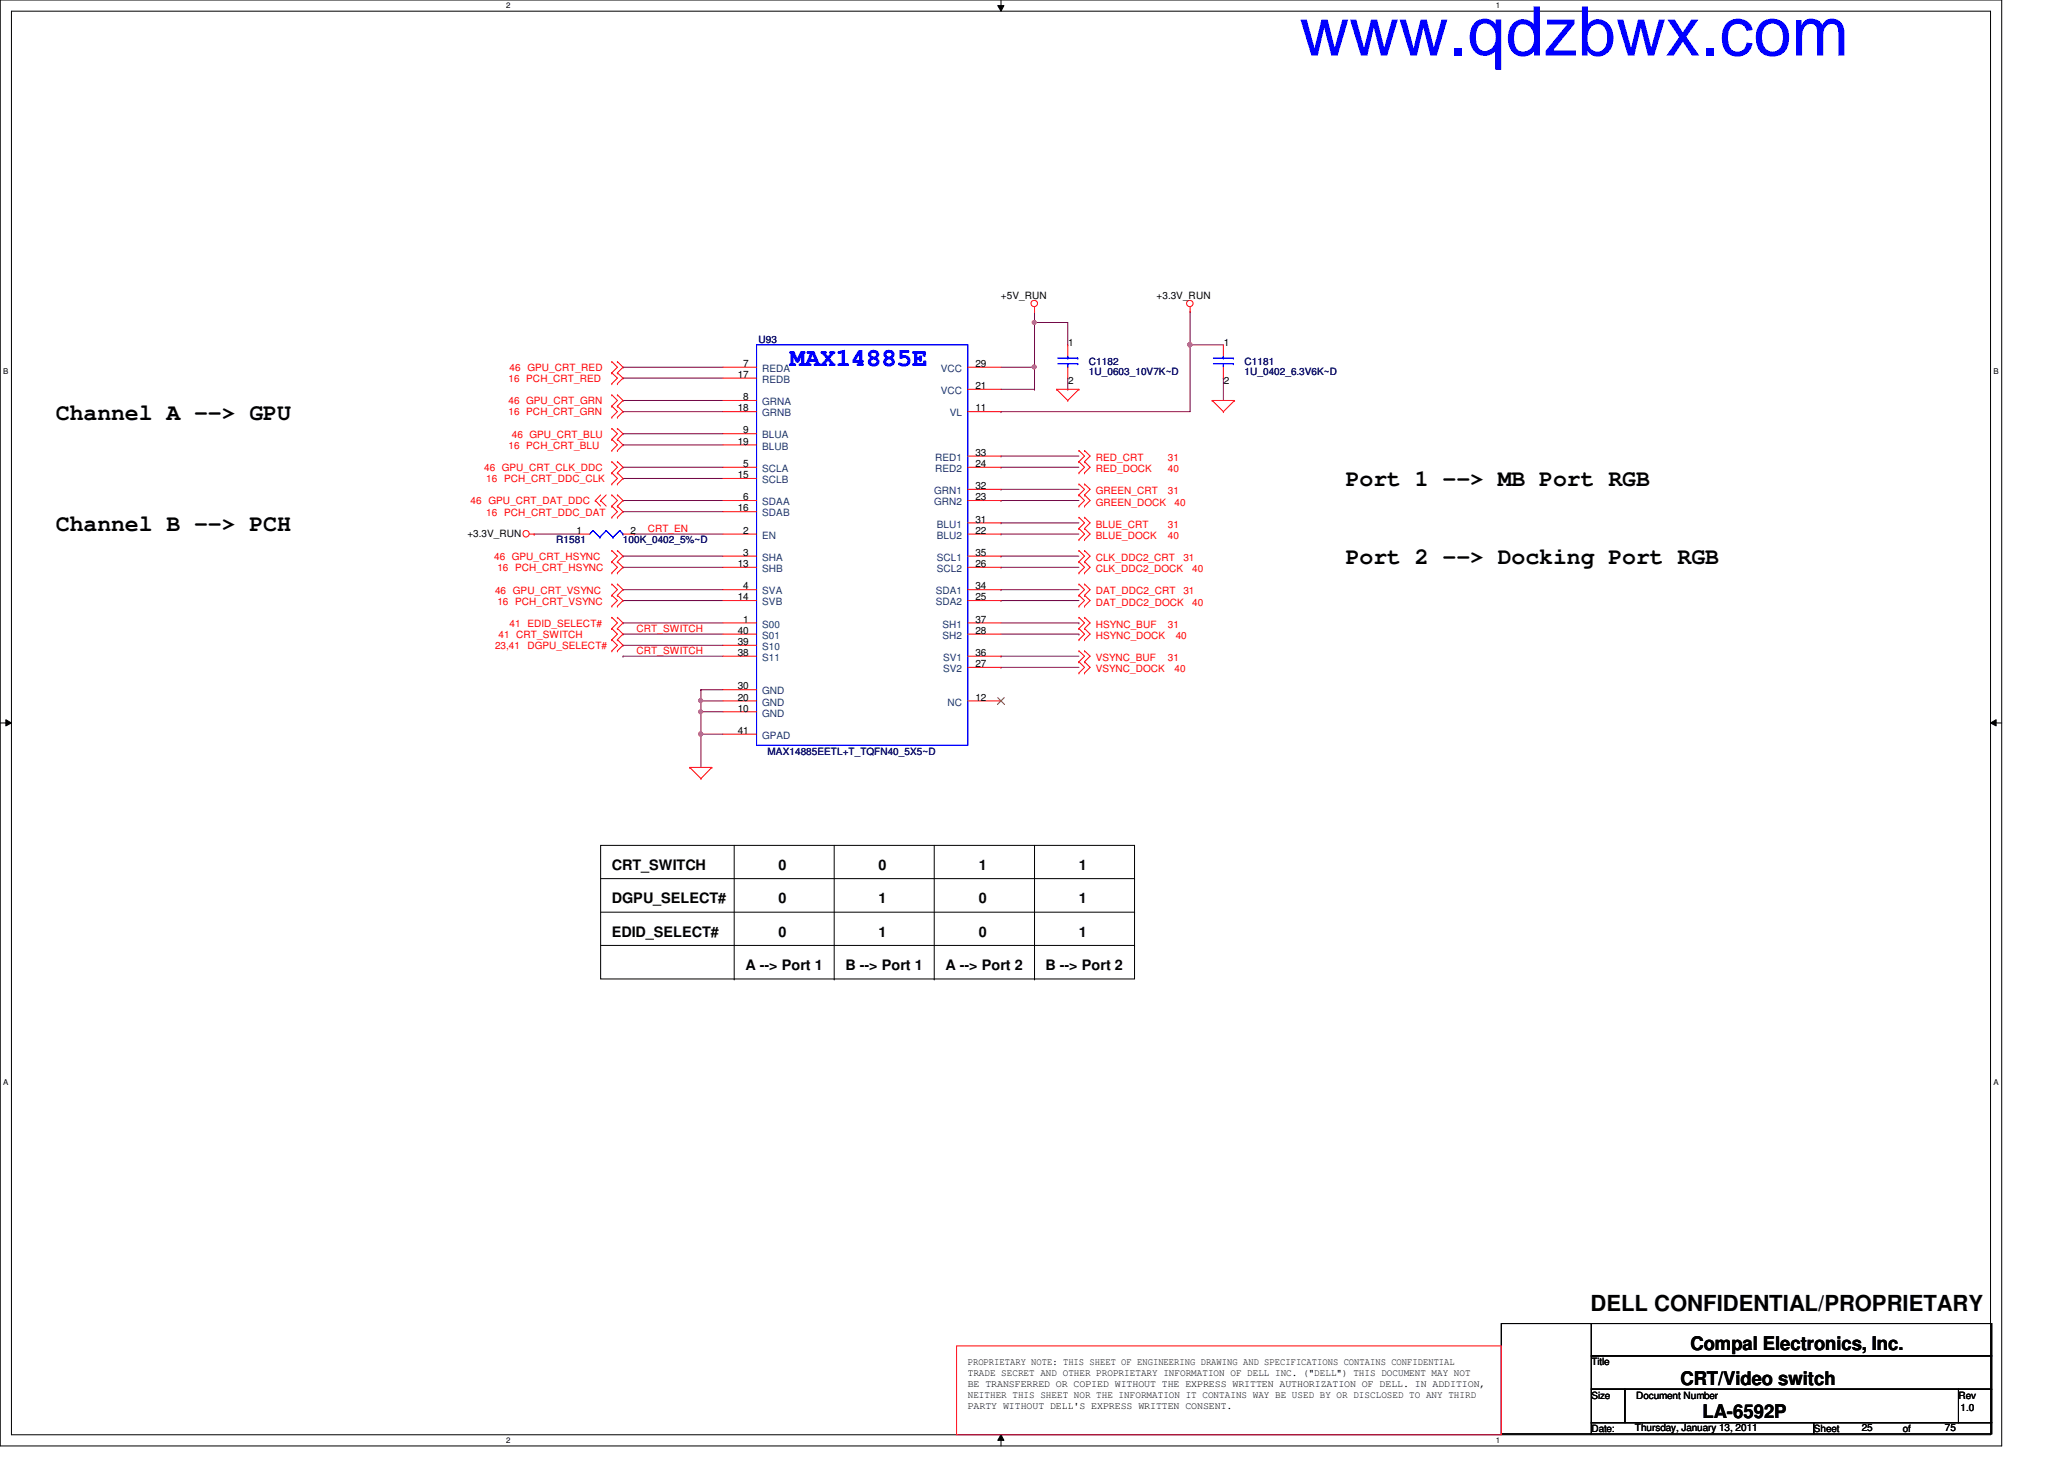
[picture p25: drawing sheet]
<svg xmlns="http://www.w3.org/2000/svg" width="297mm" height="210mm" viewBox="0 0 297 210" stroke-linecap="round" stroke-linejoin="round" font-family="sans-serif">
<defs><g id="words">
<text font-size="9.9" fill="#00f" x="187" y="8">www.qdzbwx.com</text>
<text font-size="3.6" fill="#00f" x="113.7" y="52.6">MAX14885E</text>
<g font-size="3.3">
<text x="8" y="60.4">Channel A --&gt; GPU</text>
<text x="193.7" y="70">Port 1 --&gt; MB Port RGB</text>
<text x="8" y="76.4">Channel B --&gt; PCH</text>
<text x="193.7" y="81.2">Port 2 --&gt; Docking Port RGB</text>
</g>
<text font-size="3.2" x="228.9" y="188.6">DELL CONFIDENTIAL/PROPRIETARY</text>
<g font-size="2.7">
<text x="243.3" y="194.3">Compal Electronics, Inc.</text>
<text x="241.8" y="199.2">CRT/Video switch</text>
<text x="245" y="204">LA-6592P</text>
</g>
<g font-size="2.1">
<text x="88" y="125.1">CRT_SWITCH</text>
<text x="112.1" y="125.1">0</text>
<text x="126.4" y="125.1">0</text>
<text x="140.9" y="125.1">1</text>
<text x="155.3" y="125.1">1</text>
<text x="88" y="129.9">DGPU_SELECT#</text>
<text x="112.1" y="129.9">0</text>
<text x="126.4" y="129.9">1</text>
<text x="140.9" y="129.9">0</text>
<text x="155.3" y="129.9">1</text>
<text x="88" y="134.7">EDID_SELECT#</text>
<text x="112.1" y="134.7">0</text>
<text x="126.4" y="134.7">1</text>
<text x="140.9" y="134.7">0</text>
<text x="155.3" y="134.7">1</text>
<text x="107.3" y="139.5">A --&gt; Port 1</text>
<text x="121.7" y="139.5">B --&gt; Port 1</text>
<text x="136.1" y="139.5">A --&gt; Port 2</text>
<text x="150.4" y="139.5">B --&gt; Port 2</text>
</g>
<g font-size="1.4">
<text x="144.1" y="43">+5V_RUN</text>
<text x="166.5" y="43">+3.3V_RUN</text>
<text x="107" y="52.8">7</text>
<text x="140.4" y="52.8">29</text>
<text x="153.7" y="49.8">1</text>
<text x="176.1" y="49.8">1</text>
<text x="106.2" y="59.2">18</text>
<text x="106.2" y="54.4">17</text>
<text x="107" y="57.6">8</text>
<text x="140.4" y="56">21</text>
<text x="140.4" y="59.2">11</text>
<text x="153.7" y="55.3">2</text>
<text x="176.1" y="55.3">2</text>
<text x="106.2" y="64">19</text>
<text x="107" y="62.4">9</text>
<text x="140.4" y="65.6">33</text>
<text x="106.2" y="68.8">15</text>
<text x="107" y="67.2">5</text>
<text x="107" y="72">6</text>
<text x="140.4" y="72">23</text>
<text x="140.4" y="70.4">32</text>
<text x="140.4" y="67.2">24</text>
<text x="67.3" y="77.2">+3.3V_RUN</text>
<text x="83" y="76.8">1</text>
<text x="90.8" y="76.8">2</text>
<text x="106.2" y="73.6">16</text>
<text x="107" y="76.8">2</text>
<text x="140.4" y="75.2">31</text>
<text x="140.4" y="76.8">22</text>
<text x="106.2" y="81.6">13</text>
<text x="107" y="80">3</text>
<text x="140.4" y="80">35</text>
<text x="140.4" y="81.6">26</text>
<text x="106.2" y="86.4">14</text>
<text x="107" y="84.8">4</text>
<text x="107" y="89.6">1</text>
<text x="140.4" y="84.8">34</text>
<text x="140.4" y="89.6">37</text>
<text x="140.4" y="86.4">25</text>
<text x="106.2" y="92.8">39</text>
<text x="106.2" y="91.2">40</text>
<text x="106.2" y="94.4">38</text>
<text x="140.4" y="94.4">36</text>
<text x="140.4" y="96">27</text>
<text x="140.4" y="91.2">28</text>
<text x="106.2" y="99.2">30</text>
<text x="106.2" y="100.8">20</text>
<text x="140.4" y="100.8">12</text>
<text x="106.2" y="102.4">10</text>
<text x="106.2" y="105.6">41</text>
<text x="139.3" y="196.4">PROPRIETARY NOTE: THIS SHEET OF ENGINEERING DRAWING AND SPECIFICATIONS CONTAINS CONFIDENTIAL</text>
<text x="139.3" y="198">TRADE SECRET AND OTHER PROPRIETARY INFORMATION OF DELL INC. (&quot;DELL&quot;) THIS DOCUMENT MAY NOT</text>
<text x="229" y="196.4">Title</text>
<text x="139.3" y="199.6">BE TRANSFERRED OR COPIED WITHOUT THE EXPRESS WRITTEN AUTHORIZATION OF DELL. IN ADDITION,</text>
<text x="139.3" y="201.1">NEITHER THIS SHEET NOR THE INFORMATION IT CONTAINS WAY BE USED BY OR DISCLOSED TO ANY THIRD</text>
<text x="139.3" y="202.7">PARTY WITHOUT DELL'S EXPRESS WRITTEN CONSENT.</text>
<text x="229" y="201.2">Size</text>
<text x="235.5" y="201.2">Document Number</text>
<text x="281.9" y="201.2">Rev</text>
<text x="282.1" y="203">1.0</text>
<text x="229" y="206">Date:</text>
<text x="235.3" y="205.9">Thursday, January 13, 2011</text>
<text x="261" y="206">Sheet</text>
<text x="267.9" y="205.9">25</text>
<text x="273.9" y="206">of</text>
<text x="279.9" y="205.9">75</text>
</g>
<g font-size="1.4" fill="#f00">
<text x="73.3" y="53.4">46 GPU_CRT_RED</text>
<text x="73.2" y="58.2">46 GPU_CRT_GRN</text>
<text x="73.2" y="55">16 PCH_CRT_RED</text>
<text x="73.2" y="59.8">16 PCH_CRT_GRN</text>
<text x="73.2" y="64.6">16 PCH_CRT_BLU</text>
<text x="73.7" y="63">46 GPU_CRT_BLU</text>
<text x="69.7" y="67.8">46 GPU_CRT_CLK_DDC</text>
<text x="70" y="69.4">16 PCH_CRT_DDC_CLK</text>
<text x="157.7" y="66.3">RED_CRT</text>
<text x="157.7" y="71.1">GREEN_CRT</text>
<text x="157.7" y="67.9">RED_DOCK</text>
<text x="168.1" y="67.9">40</text>
<text x="168.1" y="66.3">31</text>
<text x="168.1" y="71.1">31</text>
<text x="67.7" y="72.6">46 GPU_CRT_DAT_DDC</text>
<text x="70" y="74.2">16 PCH_CRT_DDC_DAT</text>
<text x="93.2" y="76.5">CRT_EN</text>
<text x="157.7" y="75.9">BLUE_CRT</text>
<text x="157.7" y="72.7">GREEN_DOCK</text>
<text x="157.7" y="77.5">BLUE_DOCK</text>
<text x="168.1" y="75.9">31</text>
<text x="168.1" y="77.5">40</text>
<text x="169" y="72.7">40</text>
<text x="71.1" y="80.6">46 GPU_CRT_HSYNC</text>
<text x="71.6" y="82.2">16 PCH_CRT_HSYNC</text>
<text x="157.7" y="80.7">CLK_DDC2_CRT</text>
<text x="157.7" y="82.3">CLK_DDC2_DOCK</text>
<text x="170.3" y="80.7">31</text>
<text x="171.6" y="82.3">40</text>
<text x="71.2" y="85.4">46 GPU_CRT_VSYNC</text>
<text x="71.6" y="87">16 PCH_CRT_VSYNC</text>
<text x="157.7" y="85.5">DAT_DDC2_CRT</text>
<text x="157.7" y="87.1">DAT_DDC2_DOCK</text>
<text x="170.3" y="85.5">31</text>
<text x="171.6" y="87.1">40</text>
<text x="71.2" y="93.4">23,41</text>
<text x="71.8" y="91.8">41 CRT_SWITCH</text>
<text x="73.3" y="90.2">41 EDID_SELECT#</text>
<text x="75.9" y="93.4">DGPU_SELECT#</text>
<text x="91.6" y="90.9">CRT_SWITCH</text>
<text x="91.6" y="94.1">CRT_SWITCH</text>
<text x="157.7" y="90.3">HSYNC_BUF</text>
<text x="157.7" y="95.1">VSYNC_BUF</text>
<text x="157.7" y="91.9">HSYNC_DOCK</text>
<text x="168.1" y="90.3">31</text>
<text x="168.1" y="95.1">31</text>
<text x="169.2" y="91.9">40</text>
<text x="157.7" y="96.7">VSYNC_DOCK</text>
<text x="169" y="96.7">40</text>
</g>
<g font-size="1.4" fill="#000080">
<text x="109.2" y="49.4">U93</text>
<text x="156.7" y="52.6">C1182</text>
<text x="179.1" y="52.6">C1181</text>
<text x="156.7" y="54">1U_0603_10V7K~D</text>
<text x="179.1" y="54">1U_0402_6.3V6K~D</text>
<text x="80" y="78.2">R1581</text>
<text x="89.7" y="78.2">100K_0402_5%~D</text>
<text x="110.4" y="108.6">MAX14885EETL+T_TQFN40_5X5~D</text>
</g>
<g font-size="1.4" fill="#004080">
<text x="109.7" y="53.5">REDA</text>
<text x="135.4" y="53.5">VCC</text>
<text x="109.7" y="58.3">GRNA</text>
<text x="109.7" y="59.9">GRNB</text>
<text x="109.7" y="55.1">REDB</text>
<text x="135.4" y="56.7">VCC</text>
<text x="136.7" y="59.9">VL</text>
<text x="109.7" y="63.1">BLUA</text>
<text x="109.7" y="64.7">BLUB</text>
<text x="109.7" y="69.5">SCLB</text>
<text x="109.7" y="67.9">SCLA</text>
<text x="134.4" y="71.1">GRN1</text>
<text x="134.6" y="66.3">RED1</text>
<text x="134.6" y="67.9">RED2</text>
<text x="109.7" y="74.3">SDAB</text>
<text x="109.7" y="72.7">SDAA</text>
<text x="109.7" y="77.5">EN</text>
<text x="134.4" y="72.7">GRN2</text>
<text x="134.8" y="75.9">BLU1</text>
<text x="134.8" y="77.5">BLU2</text>
<text x="109.7" y="80.7">SHA</text>
<text x="109.7" y="82.3">SHB</text>
<text x="134.8" y="80.7">SCL1</text>
<text x="134.8" y="82.3">SCL2</text>
<text x="109.7" y="85.5">SVA</text>
<text x="109.7" y="87.1">SVB</text>
<text x="134.7" y="85.5">SDA1</text>
<text x="134.7" y="87.1">SDA2</text>
<text x="109.7" y="93.5">S10</text>
<text x="109.7" y="90.3">S00</text>
<text x="109.7" y="91.9">S01</text>
<text x="109.7" y="95.1">S11</text>
<text x="135.6" y="90.3">SH1</text>
<text x="135.6" y="91.9">SH2</text>
<text x="135.7" y="95.1">SV1</text>
<text x="109.7" y="99.9">GND</text>
<text x="109.7" y="101.5">GND</text>
<text x="135.7" y="96.7">SV2</text>
<text x="136.4" y="101.5">NC</text>
<text x="109.7" y="103.1">GND</text>
<text x="109.7" y="106.3">GPAD</text>
</g>
<g font-size="1.1">
<text x="72.9" y="1.1">2</text>
<text x="215.3" y="1.1">1</text>
<text x=".5" y="53.8">B</text>
<text x="286.9" y="53.8">B</text>
<text x=".5" y="156.2">A</text>
<text x="286.9" y="156.2">A</text>
<text x="72.9" y="207.6">2</text>
<text x="215.3" y="207.6">1</text>
</g>
</g></defs>
<path d="M0 0h288.1v208h-288.1zM1.6 1.6h284.9v204.8h-284.9z" fill="none" stroke="#000" stroke-width=".14"/>
<g fill="#fff">
<path d="M72.9 .2h.5v1.2h-.5z"/>
<path d="M72.9 206.6h.5v1.2h-.5z"/>
</g>
<path d="M143.6 .8h.9l-.4 .8zM144.1 0v1.6M144.1 206.4l.4 .8h-.9zM144.1 206.4v1.6" fill="none" stroke="#000" stroke-width=".14"/>
<path d="M143.6 .8h.9l-.4 .8zM144.1 206.4l.4 .8h-.9z" fill="#000"/>
<g fill="#fff">
<path d="M215.3 .2h.6v1.2h-.6z"/>
<path d="M215.3 206.6h.6v1.2h-.6z"/>
<path d="M.5 52.8h.7v1.2h-.7z"/>
<path d="M286.9 52.8h.7v1.2h-.7z"/>
<path d="M.5 155.2h.7v1.2h-.7z"/>
<path d="M286.9 155.2h.7v1.2h-.7z"/>
</g>
<path d="M0 104h1.6M.8 103.5l.8 .5-.8 .4zM286.5 104l.8-.5v.9zM286.5 104h1.6" fill="none" stroke="#000" stroke-width=".14"/>
<path d="M.8 103.5l.8 .5-.8 .4zM286.5 104l.8-.5v.9z" fill="#000"/>
<path d="M100.9 102.4h.1M100.9 102.4v3.2" fill="none" stroke="#800040" stroke-width=".14"/>
<circle cx="100.8" cy="102.4" r=".3" fill="#f0f"/>
<circle cx="100.8" cy="102.4" r=".3" fill="none" stroke="#f0f" stroke-width=".14"/>
<path d="M144.1 59.2h.1M171.3 49.6h.1M171.3 49.6v9.6h-27.2M100.9 99.2h.1M100.9 99.2h3.2M100.9 105.6h.1M100.9 105.6h3.2" fill="none" stroke="#800040" stroke-width=".14"/>
<circle cx="171.2" cy="49.6" r=".31" fill="#f0f"/>
<circle cx="171.2" cy="49.6" r=".31" fill="none" stroke="#f0f" stroke-width=".14"/>
<path d="M100.9 100.8h.1M100.9 102.4h.1M100.9 100.8h3.2M100.9 102.4h3.2M100.9 100.8v1.6" fill="none" stroke="#800040" stroke-width=".14"/>
<circle cx="100.8" cy="100.8" r=".3" fill="#f0f"/>
<circle cx="100.8" cy="100.8" r=".3" fill="none" stroke="#f0f" stroke-width=".14"/>
<path d="M100.9 99.2h.1M100.9 99.2v1.6M100.9 105.6h.1M100.9 105.6v4.8" fill="none" stroke="#800040" stroke-width=".14"/>
<circle cx="100.8" cy="105.6" r=".31" fill="#f0f"/>
<circle cx="100.8" cy="105.6" r=".31" fill="none" stroke="#f0f" stroke-width=".14"/>
<g fill="none" stroke="#800040" stroke-width=".14">
<path d="M89.7 52.8h.1M89.7 57.6h.1M89.7 59.2h.1M89.7 54.4h.1M89.7 52.8h14.4M89.7 57.6h14.4M89.7 59.2h14.4M89.7 54.4h14.4M144.1 52.8h4.8M144.1 56h4.8M148.9 52.8h.1M148.9 56h.1"/>
<path d="M148.9 52.8v3.2M76.9 76.8h.1M76.9 76.8h6.4M89.7 62.4h.1M89.7 72h.1M89.7 67.2h.1M89.7 64h.1M89.7 68.8h.1M89.7 73.6h.1M89.7 62.4h14.4M89.7 72h14.4M89.7 67.2h14.4"/>
<path d="M89.7 64h14.4M89.7 68.8h14.4M89.7 73.6h14.4M91.3 76.8h.1M91.3 76.8h12.8M144.1 75.2h.1M144.1 65.6h.1M144.1 70.4h.1M144.1 67.2h.1M144.1 76.8h.1M144.1 72h.1M144.1 72h11.2"/>
<path d="M144.1 67.2h11.2M144.1 75.2h11.2M144.1 65.6h11.2M144.1 70.4h11.2M144.1 76.8h11.2M89.7 91.2h.1M89.7 92.8h.1M89.7 89.6h.1M89.7 84.8h.1M89.7 80h.1M89.7 86.4h.1M89.7 81.6h.1"/>
<path d="M89.7 94.4h.1M89.7 91.2h14.4M89.7 92.8h14.4M89.7 89.6h14.4M89.7 84.8h14.4M89.7 80h14.4M89.7 86.4h14.4M89.7 81.6h14.4M89.7 94.4h14.4M144.1 84.8h.1M144.1 80h.1M144.1 94.4h.1"/>
<path d="M144.1 81.6h.1M144.1 96h.1M144.1 86.4h.1M144.1 91.2h11.2M144.1 84.8h11.2M144.1 80h11.2M144.1 86.4h11.2M144.1 81.6h11.2M144.1 94.4h11.2M144.1 96h11.2M155.3 91.2h.1"/>
</g>
<circle cx="148.8" cy="52.8" r=".3" fill="#f0f"/>
<circle cx="148.8" cy="52.8" r=".3" fill="none" stroke="#f0f" stroke-width=".14"/>
<path d="M148.9 46.4h.1M148.9 46.4v6.4" fill="none" stroke="#800040" stroke-width=".14"/>
<circle cx="148.8" cy="46.4" r=".3" fill="#f0f"/>
<circle cx="148.8" cy="46.4" r=".3" fill="none" stroke="#f0f" stroke-width=".14"/>
<path d="M171.3 49.6h.1M171.3 44.8h.1M171.3 49.6h4.8M171.3 44.8v4.8" fill="none" stroke="#800040" stroke-width=".14"/>
<circle cx="171.2" cy="49.6" r=".31" fill="#f0f"/>
<circle cx="171.2" cy="49.6" r=".31" fill="none" stroke="#f0f" stroke-width=".14"/>
<path d="M148.9 46.4h.1M148.9 44.8h.1M148.9 46.4h4.8v3.2M148.9 44.8v1.6M153.7 49.6h.1M153.7 56h.1M153.7 54.4v1.6M176.1 54.4h.1M176.1 54.4v3.2M144.1 89.6h11.2M155.3 89.6h.1" fill="none" stroke="#800040" stroke-width=".14"/>
<g fill="none" stroke="#f00" stroke-width=".14">
<path d="M88 53.6h.1M88 52h.1M88 58.4h.1M88 56.8h.1M88 55.2h.1M88 52l.9 .8-.9 .8M88 56.8l.9 .8-.9 .8M88 53.6l.9 .8-.9 .8M88 58.4l.9 .8-.9 .8M88.9 52h.1M88.9 53.6h.1M88.9 56.8h.1"/>
<path d="M88.9 58.4h.1M88.9 55.2h.1M88.9 52l.8 .8-.8 .8M88.9 56.8l.8 .8-.8 .8M88.9 53.6l.8 .8-.8 .8M88.9 58.4l.8 .8-.8 .8M104.1 57.6h4.8M104.1 59.2h4.8M104.1 54.4h4.8M104.1 52.8h4.8M139.3 56h4.8M139.3 59.2h4.8"/>
<path d="M139.3 52.8h4.8M148.9 44.8h.1M148.9 44.2v.6M152.1 56h.1M152.1 56h3.2M152.1 56l1.6 1.6M153.7 57.6h.1M153.7 49.6v1.6M153.7 52.8v1.6M155.3 56h.1M155.3 56l-1.6 1.6M171.3 44.8h.1"/>
<path d="M171.3 44.2v.6M174.5 57.6h.1M174.5 57.6h3.2M174.5 57.6l1.6 1.6M176.1 59.2h.1M176.1 49.6v1.6M176.1 52.8v1.6M177.7 57.6h.1M177.7 57.6l-1.6 1.6M76.2 76.8h.7M76.9 76.8h.1M83.3 76.8h1.6"/>
<path d="M85.7 72h.1M85.7 72l.7 .8M86.4 72h.1M86.4 72l.8 .8M86.4 71.2l-.7 .8M87.2 71.2l-.8 .8M88 79.2h.1M88 63.2h.1M88 61.6h.1M88 68h.1M88 66.4h.1M88 72.8h.1"/>
<path d="M88 71.2h.1M88 74.4h.1M88 69.6h.1M88 60h.1M88 64.8h.1M88 79.2l.9 .8-.9 .8M88 61.6l.9 .8-.9 .8M88 66.4l.9 .8-.9 .8M88 71.2l.9 .8-.9 .8M88 72.8l.9 .8-.9 .8M88 68l.9 .8-.9 .8M88 63.2l.9 .8-.9 .8"/>
<path d="M88.9 79.2h.1M88.9 61.6h.1M88.9 63.2h.1M88.9 66.4h.1M88.9 68h.1M88.9 71.2h.1M88.9 72.8h.1M88.9 74.4h.1M88.9 69.6h.1M88.9 60h.1M88.9 64.8h.1M88.9 79.2l.8 .8-.8 .8"/>
<path d="M88.9 61.6l.8 .8-.8 .8M88.9 66.4l.8 .8-.8 .8M88.9 71.2l.8 .8-.8 .8M88.9 72.8l.8 .8-.8 .8M88.9 68l.8 .8-.8 .8M88.9 63.2l.8 .8-.8 .8M89.7 76.8h1.6M104.1 76.8h4.8M104.1 73.6h4.8M104.1 62.4h4.8M104.1 64h4.8M104.1 72h4.8"/>
<path d="M104.1 68.8h4.8M104.1 67.2h4.8M139.3 76.8h4.8M139.3 72h4.8M139.3 75.2h4.8M139.3 65.6h4.8M139.3 70.4h4.8M139.3 67.2h4.8M155.3 64.8h.1M155.3 66.4h.1M155.3 69.6h.1M155.3 71.2h.1"/>
<path d="M155.3 74.4h.1M155.3 76h.1M155.3 79.2h.1M155.3 68h.1M155.3 72.8h.1M155.3 77.6h.1M155.3 64.8l.8 .8-.8 .8M155.3 69.6l.8 .8-.8 .8M155.3 74.4l.8 .8-.8 .8M155.3 79.2l.8 .8-.8 .8M155.3 66.4l.8 .8-.8 .8M155.3 71.2l.8 .8-.8 .8"/>
<path d="M155.3 76l.8 .8-.8 .8M156.1 64.8h.1M156.1 66.4h.1M156.1 69.6h.1M156.1 71.2h.1M156.1 74.4h.1M156.1 76h.1M156.1 79.2h.1M156.1 68h.1M156.1 72.8h.1M156.1 77.6h.1M156.1 64.8l.8 .8-.8 .8"/>
<path d="M156.1 69.6l.8 .8-.8 .8M156.1 74.4l.8 .8-.8 .8M156.1 79.2l.8 .8-.8 .8M156.1 66.4l.8 .8-.8 .8M156.1 71.2l.8 .8-.8 .8M156.1 76l.8 .8-.8 .8M88 92h.1M88 90.4h.1M88 88.8h.1M88 93.6h.1M88 85.6h.1M88 84h.1"/>
<path d="M88 80.8h.1M88 87.2h.1M88 82.4h.1M88 90.4l.9 .8-.9 .8M88 88.8l.9 .8-.9 .8M88 92l.9 .8-.9 .8M88 84l.9 .8-.9 .8M88 85.6l.9 .8-.9 .8M88 80.8l.9 .8-.9 .8M88.9 90.4h.1M88.9 92h.1M88.9 88.8h.1"/>
<path d="M88.9 93.6h.1M88.9 84h.1M88.9 85.6h.1M88.9 80.8h.1M88.9 87.2h.1M88.9 82.4h.1M88.9 90.4l.8 .8-.8 .8M88.9 88.8l.8 .8-.8 .8M88.9 92l.8 .8-.8 .8M88.9 84l.8 .8-.8 .8M88.9 85.6l.8 .8-.8 .8M88.9 80.8l.8 .8-.8 .8"/>
<path d="M104.1 84.8h4.8M104.1 80h4.8M104.1 92.8h4.8M104.1 89.6h4.8M104.1 94.4h4.8M104.1 81.6h4.8M104.1 91.2h4.8M104.1 86.4h4.8M104.1 99.2h4.8M139.3 84.8h4.8M139.3 80h4.8M139.3 89.6h4.8"/>
<path d="M139.3 94.4h4.8M139.3 96h4.8M139.3 81.6h4.8M139.3 91.2h4.8M139.3 86.4h4.8M155.3 88.8h.1M155.3 90.4h.1M155.3 84h.1M155.3 85.6h.1M155.3 80.8h.1M155.3 93.6h.1M155.3 95.2h.1"/>
<path d="M155.3 87.2h.1M155.3 82.4h.1M155.3 92h.1M155.3 96.8h.1M155.3 88.8l.8 .8-.8 .8M155.3 84l.8 .8-.8 .8M155.3 93.6l.8 .8-.8 .8M155.3 85.6l.8 .8-.8 .8M155.3 80.8l.8 .8-.8 .8M155.3 90.4l.8 .8-.8 .8M155.3 95.2l.8 .8-.8 .8M156.1 88.8h.1"/>
<path d="M156.1 90.4h.1M156.1 84h.1M156.1 85.6h.1M156.1 80.8h.1M156.1 93.6h.1M156.1 95.2h.1M156.1 87.2h.1M156.1 82.4h.1M156.1 92h.1M156.1 96.8h.1M156.1 88.8l.8 .8-.8 .8M156.1 84l.8 .8-.8 .8"/>
<path d="M156.1 93.6l.8 .8-.8 .8M156.1 85.6l.8 .8-.8 .8M156.1 80.8l.8 .8-.8 .8M156.1 90.4l.8 .8-.8 .8M156.1 95.2l.8 .8-.8 .8M99.3 110.4h.1M99.3 110.4h3.1M99.3 110.4l1.6 1.6M100.9 112h.1M102.4 110.4h.1M102.4 110.4l-1.5 1.6M104.1 100.8h4.8"/>
<path d="M104.1 102.4h4.8M104.1 105.6h4.8M139.3 100.8h4.8M137.7 193.6h78.4v12.8h-78.4z"/>
<circle cx="148.8" cy="43.7" r=".46"/>
<circle cx="171.2" cy="43.7" r=".46"/>
<circle cx="75.7" cy="76.8" r=".46"/>
</g>
<g fill="none" stroke="#000" stroke-width=".14">
<path d="M86.4 121.6h76.9v19.2h-76.9zM86.4 126.4h76.9M86.4 131.2h76.9M86.4 136h76.9M105.7 121.6v19.2M120.1 121.6v19.2M134.4 121.6v19.2M148.9 121.6v19.2M163.3 126.4h.1M163.3 131.2h.1M163.3 136h.1M105.7 140.8h.1"/>
<path d="M120.1 140.8h.1M134.4 140.8h.1M148.9 140.8h.1M216.1 190.4h12.9v15.9h-12.9zM229 190.4h57.6v4.7h-57.6zM229 195.1h57.6v4.8h-57.6zM229 199.9h4.8v4.8h-4.8zM233.8 199.9h48.1v4.8h-48.1zM281.9 199.9h4.7v4.8h-4.7zM229 204.7h32v1.6h-32zM261 204.7h25.6v1.6h-25.6z"/>
</g>
<g fill="none" stroke="#00f" stroke-width=".14">
<path d="M108.9 49.6h30.4v57.6h-30.4zM152.2 52.3h2.9M152.2 51.5h2.9M153.7 51.5h.1M153.7 52.3h.1M153.7 51.2v.3M153.7 52.3v.5M155.1 52.3h.1M155.1 51.5h.1M174.6 52.3h2.9M174.6 51.5h2.9M176.1 51.5h.1"/>
<path d="M176.1 52.3h.1M176.1 51.2v.3M176.1 52.3v.5M177.5 52.3h.1M177.5 51.5h.1M85.3 76.3h.1M85.3 76.3l-.4 .5M85.3 76.3l1 1M86.3 77.3h.1M87.2 76.3h.1M87.2 76.3l-.9 1M87.2 76.3l1 1"/>
<path d="M88.2 77.3h.1M89.2 76.3h.1M89.2 76.3l-1 1M89.2 76.3l.5 .5M89.7 76.8h.1"/>
</g>
<path d="M143.6 100.4l1 .9M144.5 100.4l-1 .9" fill="none" stroke="#804000" stroke-width=".14"/>
<circle cx="100.8" cy="102.4" r=".3" fill="#f0f"/>
<circle cx="100.8" cy="102.4" r=".3" fill="none" stroke="#f0f" stroke-width=".14"/>
<circle cx="171.2" cy="49.6" r=".31" fill="#f0f"/>
<circle cx="171.2" cy="49.6" r=".31" fill="none" stroke="#f0f" stroke-width=".14"/>
<circle cx="100.8" cy="100.8" r=".3" fill="#f0f"/>
<circle cx="100.8" cy="100.8" r=".3" fill="none" stroke="#f0f" stroke-width=".14"/>
<circle cx="100.8" cy="105.6" r=".31" fill="#f0f"/>
<circle cx="100.8" cy="105.6" r=".31" fill="none" stroke="#f0f" stroke-width=".14"/>
<circle cx="148.8" cy="52.8" r=".3" fill="#f0f"/>
<circle cx="148.8" cy="52.8" r=".3" fill="none" stroke="#f0f" stroke-width=".14"/>
<circle cx="148.8" cy="46.4" r=".3" fill="#f0f"/>
<circle cx="148.8" cy="46.4" r=".3" fill="none" stroke="#f0f" stroke-width=".14"/>
<circle cx="171.2" cy="49.6" r=".31" fill="#f0f"/>
<circle cx="171.2" cy="49.6" r=".31" fill="none" stroke="#f0f" stroke-width=".14"/>
<use href="#words"/>
</svg>
